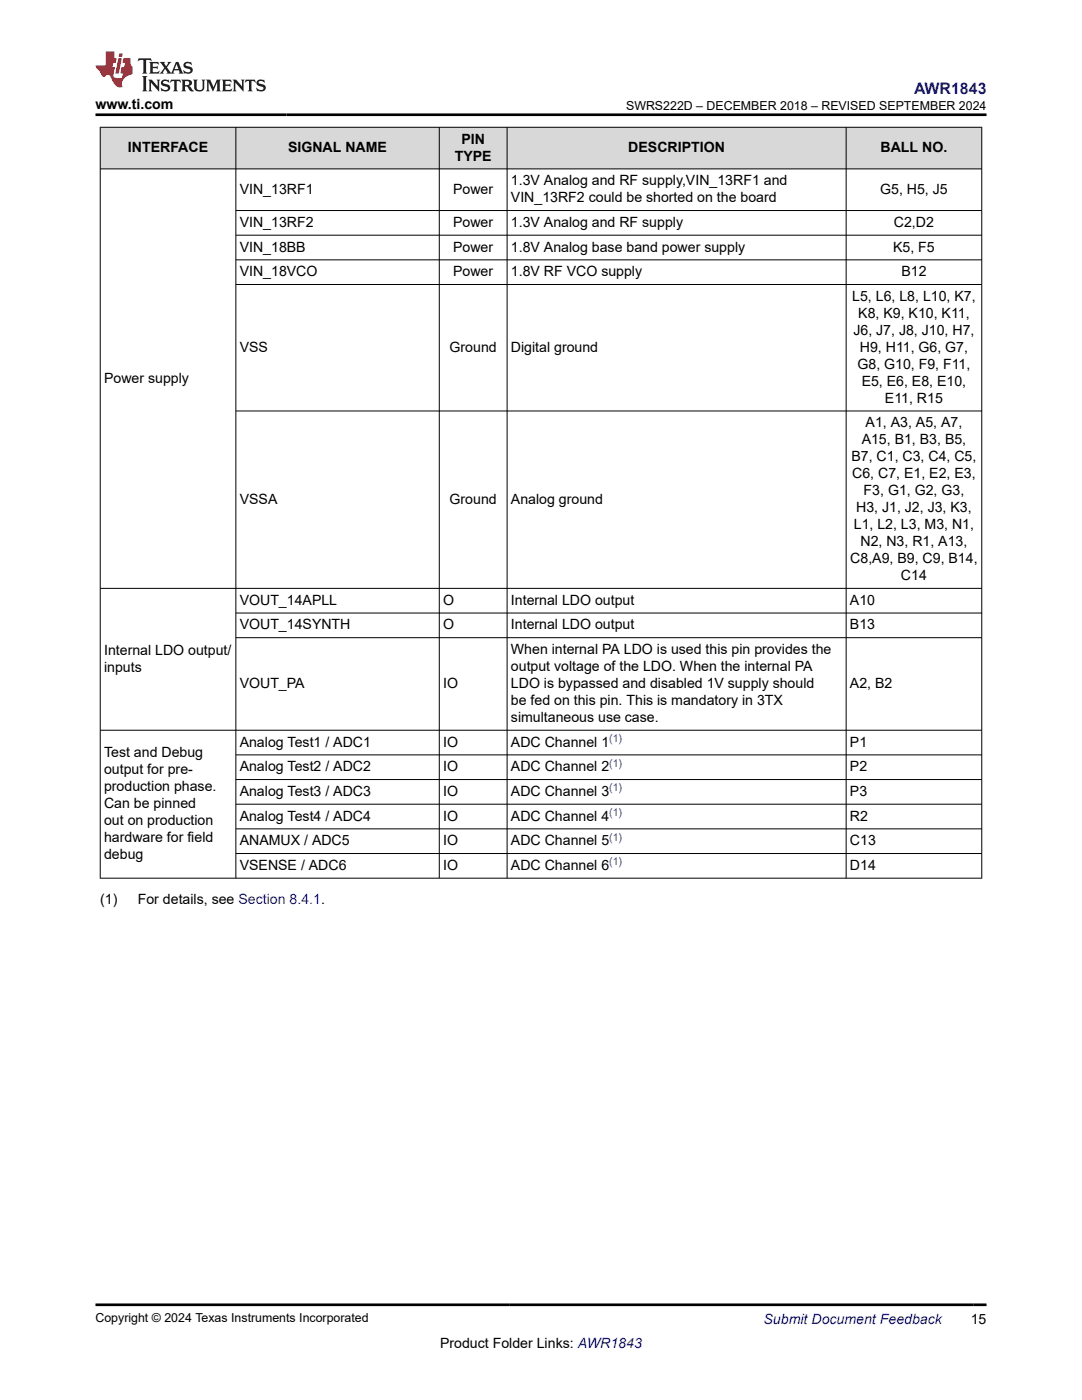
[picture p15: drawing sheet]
<svg xmlns="http://www.w3.org/2000/svg" width="216mm" height="279mm" viewBox="0 0 216 279" stroke-linecap="round" stroke-linejoin="round" font-family="sans-serif">
<defs><g id="words">
<text font-size="3.2" fill="#00f" x="182.4" y="18.7">AWR1843</text>
<g font-size="2.8">
<text x="19" y="21.8">www.ti.com</text>
<text x="92.1" y="28.7">PIN</text>
<text x="25.5" y="30.4">INTERFACE</text>
<text x="57.5" y="30.4">SIGNAL NAME</text>
<text x="90.7" y="32.1">TYPE</text>
<text x="125.4" y="30.4">DESCRIPTION</text>
<text x="175.7" y="30.4">BALL NO.</text>
<text x="47.8" y="38.7">VIN_13RF1</text>
<text x="90.4" y="38.7">Power</text>
<text x="102" y="37">1.3V Analog and RF supply,VIN_13RF1 and</text>
<text x="102" y="40.4">VIN_13RF2 could be shorted on the board</text>
<text x="175.6" y="38.7">G5, H5, J5</text>
<text x="47.8" y="45.3">VIN_13RF2</text>
<text x="90.4" y="45.3">Power</text>
<text x="102" y="45.3">1.3V Analog and RF supply</text>
<text x="178.4" y="45.3">C2,D2</text>
<text x="47.8" y="50.2">VIN_18BB</text>
<text x="90.4" y="50.2">Power</text>
<text x="102" y="50.2">1.8V Analog base band power supply</text>
<text x="178.2" y="50.2">K5, F5</text>
<text x="47.8" y="55.1">VIN_18VCO</text>
<text x="90.4" y="55.1">Power</text>
<text x="102" y="55.1">1.8V RF VCO supply</text>
<text x="179.9" y="55.1">B12</text>
<text x="170.1" y="60.1">L5, L6, L8, L10, K7,</text>
<text x="171.3" y="63.4">K8, K9, K10, K11,</text>
<text x="47.8" y="70.2">VSS</text>
<text x="89.7" y="70.2">Ground</text>
<text x="102" y="70.2">Digital ground</text>
<text x="170.3" y="66.8">J6, J7, J8, J10, H7,</text>
<text x="171.6" y="70.2">H9, H11, G6, G7,</text>
<text x="20.8" y="76.4">Power supply</text>
<text x="171.1" y="73.6">G8, G10, F9, F11,</text>
<text x="171.9" y="77">E5, E6, E8, E10,</text>
<text x="176.6" y="80.4">E11, R15</text>
<text x="171.9" y="88.7">A15, B1, B3, B5,</text>
<text x="172.7" y="85.3">A1, A3, A5, A7,</text>
<text x="169.9" y="92.1">B7, C1, C3, C4, C5,</text>
<text x="170.1" y="95.5">C6, C7, E1, E2, E3,</text>
<text x="47.8" y="100.5">VSSA</text>
<text x="89.7" y="100.5">Ground</text>
<text x="102" y="100.5">Analog ground</text>
<text x="172.3" y="98.8">F3, G1, G2, G3,</text>
<text x="170.4" y="105.6">L1, L2, L3, M3, N1,</text>
<text x="170.8" y="102.2">H3, J1, J2, J3, K3,</text>
<text x="169.7" y="112.4">C8,A9, B9, C9, B14,</text>
<text x="171.7" y="109">N2, N3, R1, A13,</text>
<text x="179.8" y="115.8">C14</text>
<text x="47.8" y="120.7">VOUT_14APLL</text>
<text x="47.8" y="125.6">VOUT_14SYNTH</text>
<text x="88.4" y="120.7">O</text>
<text x="88.4" y="125.6">O</text>
<text x="102" y="120.7">Internal LDO output</text>
<text x="102" y="125.6">Internal LDO output</text>
<text x="169.6" y="120.7">A10</text>
<text x="169.6" y="125.6">B13</text>
<text x="20.8" y="130.7">Internal LDO output/</text>
<text x="102" y="130.5">When internal PA LDO is used this pin provides the</text>
<text x="20.8" y="134.1">inputs</text>
<text x="47.8" y="137.3">VOUT_PA</text>
<text x="88.4" y="137.3">IO</text>
<text x="102" y="133.9">output voltage of the LDO. When the internal PA</text>
<text x="102" y="137.3">LDO is bypassed and disabled 1V supply should</text>
<text x="169.6" y="137.3">A2, B2</text>
<text x="102" y="140.7">be fed on this pin. This is mandatory in 3TX</text>
<text x="47.8" y="149">Analog Test1 / ADC1</text>
<text x="88.4" y="149">IO</text>
<text x="102" y="144.1">simultaneous use case.</text>
<text x="102" y="149">ADC Channel 1</text>
<text x="169.6" y="149">P1</text>
<text x="20.8" y="151.1">Test and Debug</text>
<text x="20.8" y="154.5">output for pre-</text>
<text x="47.8" y="153.9">Analog Test2 / ADC2</text>
<text x="88.4" y="153.9">IO</text>
<text x="102" y="153.9">ADC Channel 2</text>
<text x="169.6" y="153.9">P2</text>
<text x="20.8" y="157.9">production phase.</text>
<text x="20.8" y="161.3">Can be pinned</text>
<text x="47.8" y="158.8">Analog Test3 / ADC3</text>
<text x="88.4" y="158.8">IO</text>
<text x="102" y="158.8">ADC Channel 3</text>
<text x="169.6" y="158.8">P3</text>
<text x="20.8" y="164.7">out on production</text>
<text x="47.8" y="163.8">Analog Test4 / ADC4</text>
<text x="88.4" y="163.8">IO</text>
<text x="102" y="163.8">ADC Channel 4</text>
<text x="169.6" y="163.8">R2</text>
<text x="20.8" y="168.1">hardware for field</text>
<text x="20.8" y="171.5">debug</text>
<text x="47.8" y="168.7">ANAMUX / ADC5</text>
<text x="47.8" y="173.6">VSENSE / ADC6</text>
<text x="88.4" y="168.7">IO</text>
<text x="88.4" y="173.6">IO</text>
<text x="102" y="168.7">ADC Channel 5</text>
<text x="102" y="173.6">ADC Channel 6</text>
<text x="169.6" y="168.7">C13</text>
<text x="169.6" y="173.6">D14</text>
<text x="20" y="180.4">(1)</text>
<text x="27.5" y="180.4">For details, see Section 8.4.1.</text>
<text x="87.8" y="269">Product Folder Links: AWR1843</text>
<text x="193.7" y="264.2">15</text>
</g>
<text font-size="2.8" fill="#00f" x="152.4" y="264.2">Submit Document Feedback</text>
<g font-size="2.5">
<text x="124.9" y="21.9">SWRS222D – DECEMBER 2018 – REVISED SEPTEMBER 2024</text>
<text x="19" y="263.9">Copyright © 2024 Texas Instruments Incorporated</text>
</g>
<g font-size="2.1" fill="#00f">
<text x="121.6" y="148.1">(1)</text>
<text x="121.6" y="153">(1)</text>
<text x="121.6" y="157.9">(1)</text>
<text x="121.6" y="162.8">(1)</text>
<text x="121.6" y="167.8">(1)</text>
<text x="121.6" y="172.7">(1)</text>
</g>
</g></defs>
<g fill="#d8d8d8">
<path d="M20 25.4h175.9v8.3h-175.9z" fill-rule="evenodd"/>
<path d="M20.1 25.5h26.9v8.1h-26.9z" fill-rule="evenodd"/>
<path d="M47.1 25.5h40.5v8.1h-40.5z" fill-rule="evenodd"/>
<path d="M87.7 25.5h13.4v8.1h-13.4z" fill-rule="evenodd"/>
<path d="M101.2 25.5h67.6v8.1h-67.6z" fill-rule="evenodd"/>
<path d="M168.9 25.5h26.9v8.1h-26.9z" fill-rule="evenodd"/>
</g>
<g fill="none" stroke="#000" stroke-width=".2">
<path d="M19.9 25.4h176.1M19.9 33.7h176.1M20 25.3v150M47.1 25.3v150M87.7 25.3v150M101.2 25.3v150M168.8 25.3v150M195.9 25.3v150M47.1 42h148.9M47.1 46.9h148.9M47.1 51.9h148.9M47.1 56.8h148.9"/>
<path d="M47.1 82h148.9M19.9 117.4h176.1M47.1 122.3h148.9M47.1 127.3h148.9M47.1 150.7h148.9M47.1 155.6h148.9M196 145.7h-176.1M19.9 175.3h176.1M47.1 160.5h148.9M47.1 165.4h148.9M47.1 170.3h148.9"/>
</g>
<path d="M27.7 11.6l-.2 .6 .5-.2h.6v.1v2.2l-.2 .4h1l-.2-.4v-2.2v-.1h.5l.5 .2-.1-.6zM29.8 12.4l.2 .3v1.6l-.2 .4h1.9l.1-.6a1.08 1.08 0 0 1-1.3 .2v-.7h.6l.4 .2v-.7l-.4 .2h-.6v-.5l.2-.2a1 1 0 0 1 1 .3l-.1-.5zM31.8 12.4l1 1.1-1 1.2h.9l-.2-.2 .4-.8 .5 .8-.2 .2h1.6l-.2-.2 .1-.5h1l.1 .5-.1 .2h.9l-.2-.4-.8-1.9h-.5l-1 2.1-.8-1.1 .9-1h-.8l.2 .2-.5 .6-.3-.6 .1-.2zM35.2 12.8l.4 1h-.8zM36.8 12.5a.65 .65 0 0 0-.2 .7 .65 .65 0 0 0 .6 .5l.7 .1 .1 .3a.79 .79 0 0 1-.7 .4 .79 .79 0 0 1-.7-.5l.1 .7 .2-.1a.93 .93 0 0 0 1.1 0 .93 .93 0 0 0 .4-.9 1.46 1.46 0 0 0-1.2-.6l-.1-.3a1.09 1.09 0 0 1 1.2 .2l-.2-.6-.1 .1-.6-.2zM28.4 15.2l.2 .4v2.2l-.2 .4h1l-.2-.4v-2.2l.2-.4zM29.6 15.9l.2 .4v1.5l-.2 .4h.8l-.3-.4v-1.3l1.7 1.8v-2l.2-.4h-.8l.2 .2 .1 1.1-1.2-1.3zM32.3 16a.65 .65 0 0 0-.2 .8 .65 .65 0 0 0 .7 .4l.6 .2 .1 .2a.79 .79 0 0 1-.7 .4 .79 .79 0 0 1-.7-.5l.1 .7 .2-.1a.93 .93 0 0 0 1.1 .1 .93 .93 0 0 0 .4-1 1.46 1.46 0 0 0-1.2-.5l-.1-.4a1.09 1.09 0 0 1 1.2 .2l-.2-.6-.1 .1-.6-.1zM34.1 15.9l-.1 .6a.63 .63 0 0 1 .7-.3l.1 1.6-.3 .4h1l-.2-.4v-1.6a.66 .66 0 0 1 .8 .3l-.1-.6zM36.2 15.9l.2 .4v1.5l-.2 .4h.9l-.2-.2v-.7h.5l.1 .2a.79 .79 0 0 0 1.2 .6l-1-.9a.61 .61 0 0 0 .6-.6 .61 .61 0 0 0-.5-.7zM36.9 16.2h.2a.47 .47 0 0 1 .5 .1 .47 .47 0 0 1 .1 .5l-.2 .1-.6 .1zM38.5 15.9l.2 .2a2.27 2.27 0 0 0 .4 2 1.04 1.04 0 0 0 1.7-.7v-1.3l.2-.2h-.8l.2 .4v1.1a.6 .6 0 0 1-.6 .6 .6 .6 0 0 1-.6-.6v-1.1l.3-.4zM41.1 15.9l.2 .4v1.5l-.2 .4h.7l-.2-.4v-1.4l.9 1.9 .8-1.9v1.4l-.2 .4h1l-.3-.4v-1.5l.3-.4h-.8l-.7 1.5-.7-1.5zM44.3 15.9l.2 .4v1.5l-.2 .4h1.9l.1-.6a1.09 1.09 0 0 1-1.3 .2v-.7h.6l.4 .2v-.6l-.4 .2h-.6v-.6l.2-.1a1.01 1.01 0 0 1 1 .3l-.1-.6zM46.4 15.9l.3 .4v1.5l-.3 .4h.8l-.2-.4v-1.3l1.6 1.8v-2l.2-.4h-.7l.2 .2v1.1l-1.2-1.3zM49 15.9l-.1 .6a.63 .63 0 0 1 .8-.3v1.6l-.3 .4h1l-.2-.4v-1.6a.66 .66 0 0 1 .8 .3l-.1-.6zM51.4 16a.65 .65 0 0 0-.2 .8 .65 .65 0 0 0 .6 .4l.6 .2 .2 .2a.79 .79 0 0 1-.8 .4 .79 .79 0 0 1-.6-.5l.1 .7 .2-.1a.93 .93 0 0 0 1 .1 .93 .93 0 0 0 .5-1 1.46 1.46 0 0 0-1.3-.5l-.1-.4a1.09 1.09 0 0 1 1.3 .2l-.2-.6-.2 .1-.5-.1z" fill="#231f20"/>
<path d="M21.1 10.3v2.7h-2.1l.1 .4 .9 1a.95 .95 0 0 0 .9 .9 .59 .59 0 0 1 .6-.4 .59 .59 0 0 1 .5 .3l.4 .8a1.59 1.59 0 0 0 2.1 1.4 1.61 1.61 0 0 1 1-2.3l1-.3-.1-1.5a1.59 1.59 0 0 1-.4-1.7h-1.4l-.2 .9h.5l-.1 .9h-.5l-.2 .9v.3l.4 .1-.2 .9h-.6a.73 .73 0 0 1-1.1-.7l.3-1.5h-.5l.2-.9h.5l.2-.9h-.5v-1.3zM23.6 11.6l-.6 3.1h.7l.6-3.1zM23.8 10.7l-.1 .6h.7l.1-.6z" fill="#ed1c24"/>
<path d="M19 22.9h177.8M19 260.4h177.8" fill="none" stroke="#000" stroke-width=".53"/>
<use href="#words"/>
</svg>
